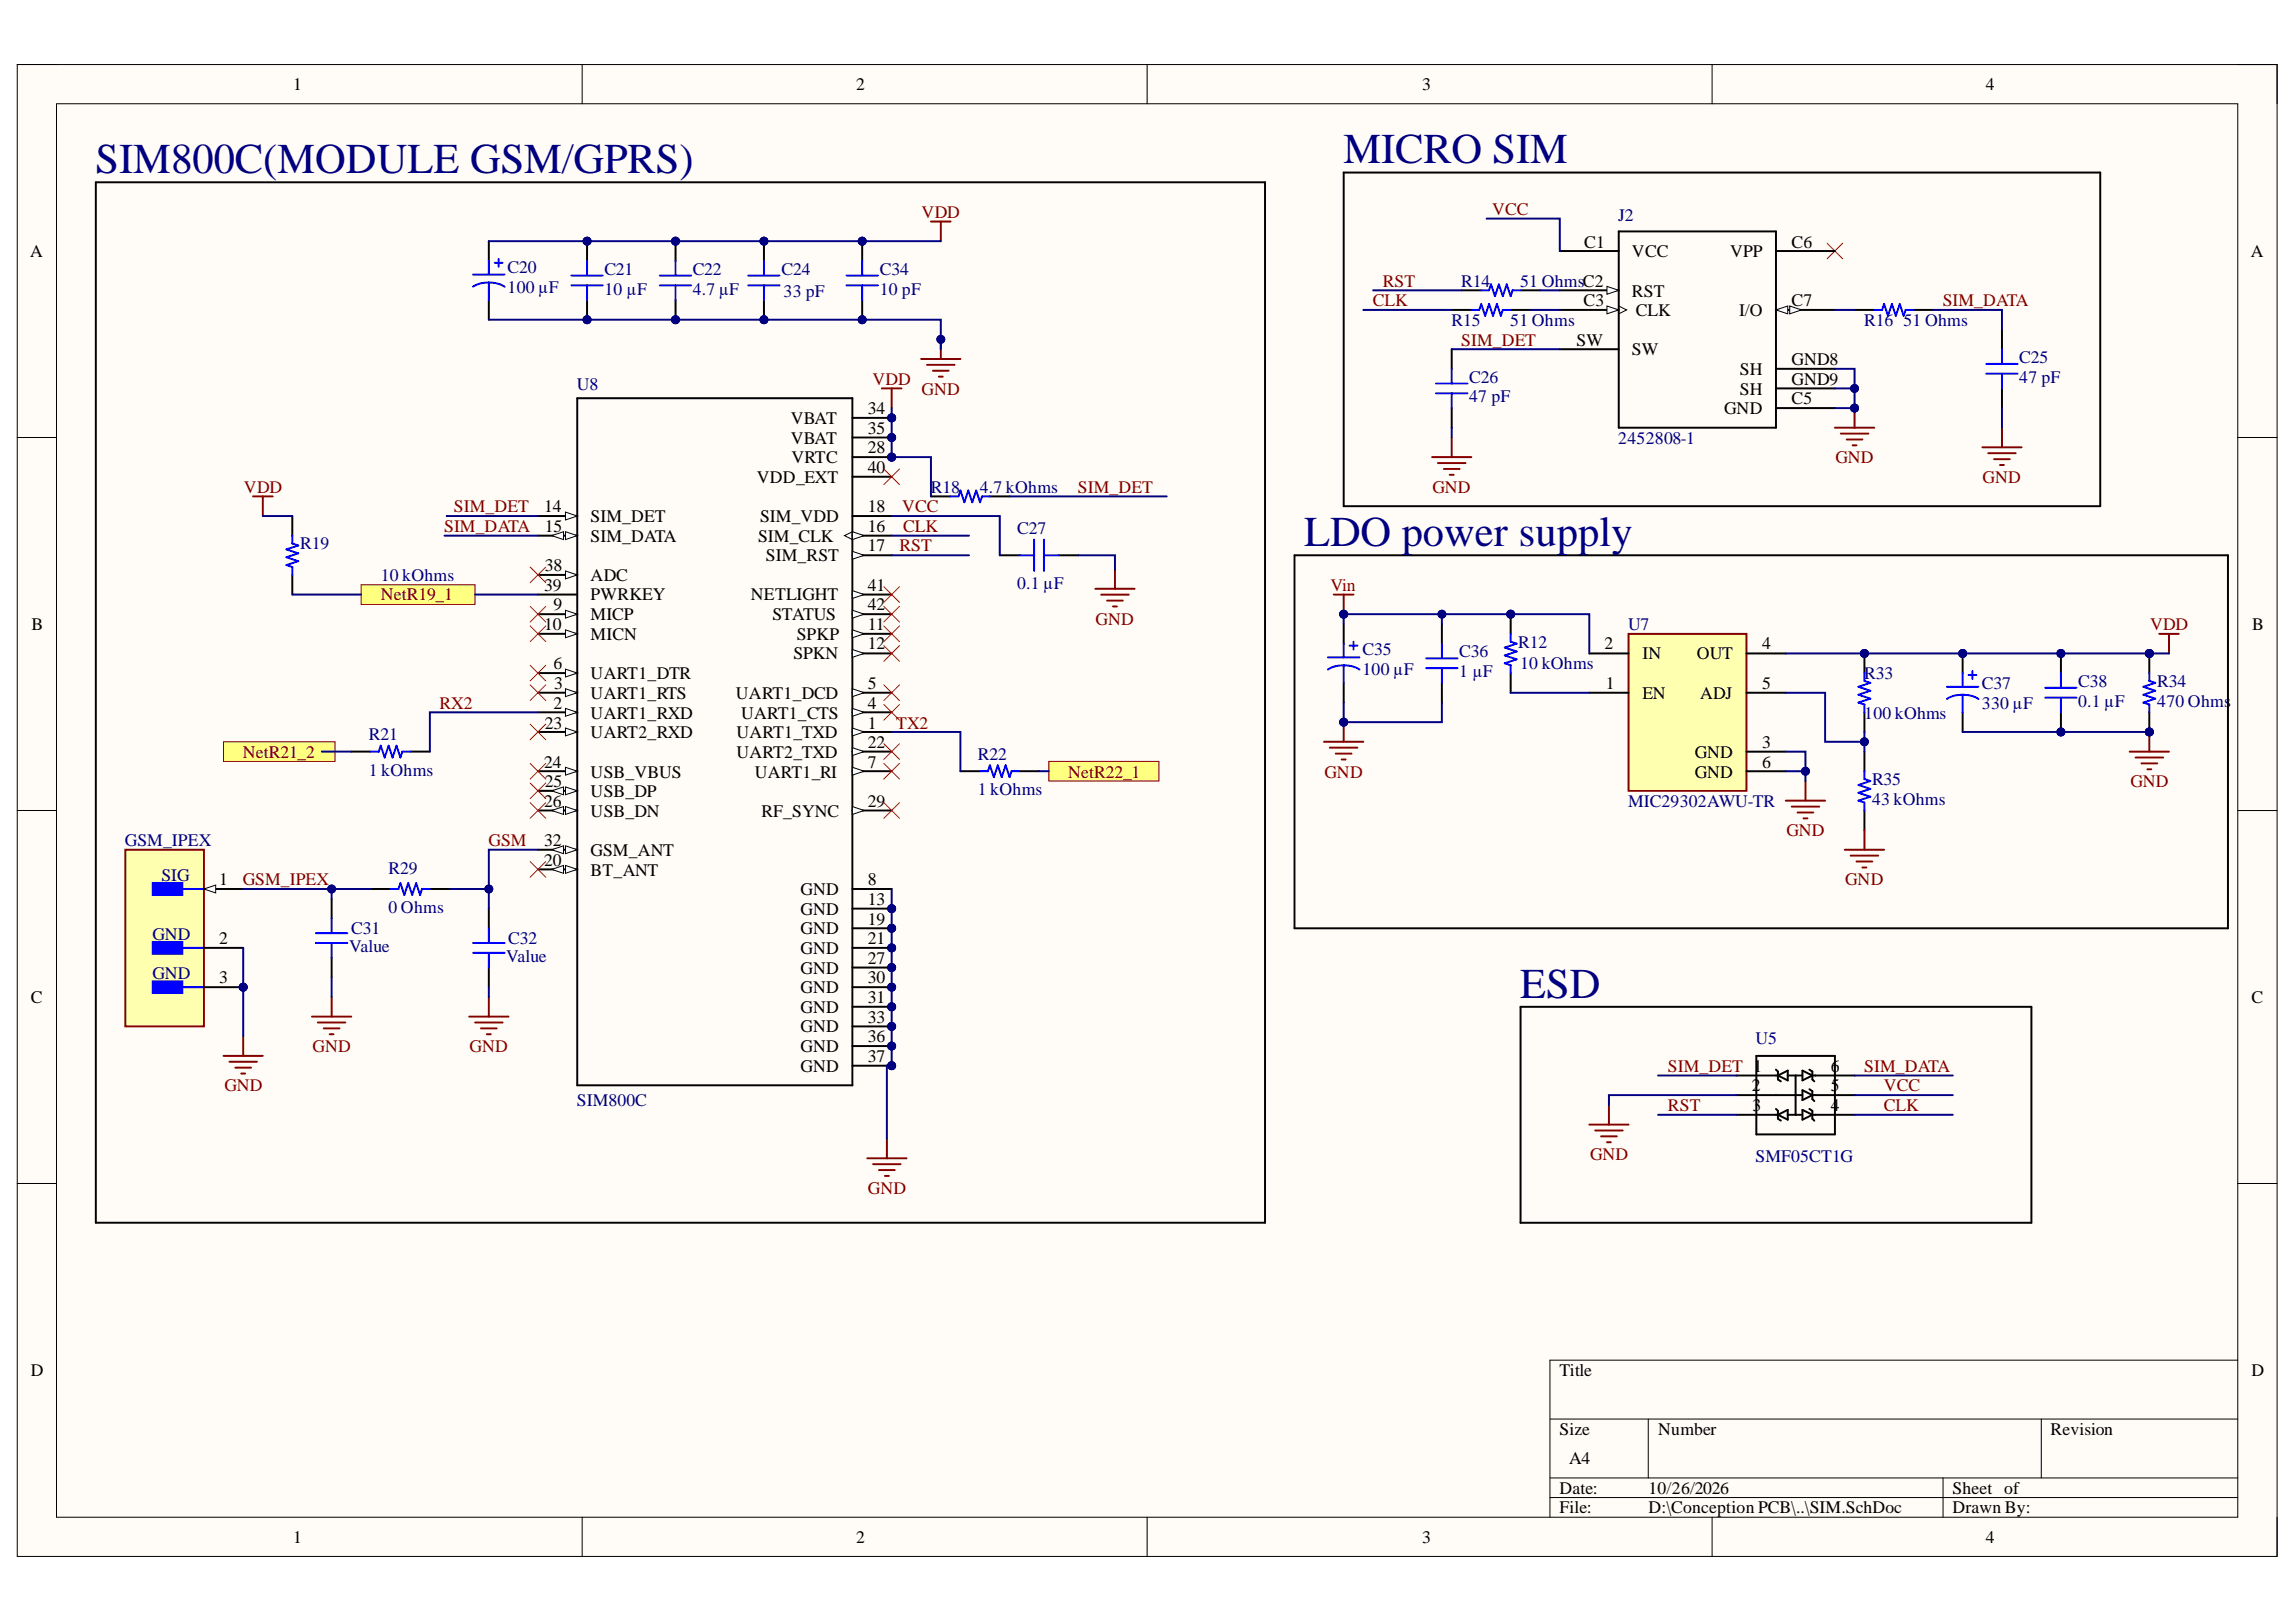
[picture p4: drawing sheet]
<svg xmlns="http://www.w3.org/2000/svg" width="297mm" height="210mm" viewBox="0 0 297 210" stroke-linecap="round" stroke-linejoin="round" font-family="sans-serif">
<defs><g id="words">
<g font-size="5.5" fill="#000080">
<text x="12.4" y="22.4">SIM800C(MODULE GSM/GPRS)</text>
<text x="173.8" y="21.1">MICRO SIM</text>
<text x="168.7" y="70.7">LDO power supply</text>
<text x="196.7" y="129.1">ESD</text>
</g>
<g font-size="2.3">
<text x="37.9" y="11.7">1</text>
<text x="110.8" y="11.7">2</text>
<text x="184" y="11.7">3</text>
<text x="256.9" y="11.7">4</text>
<text x="3.9" y="33.3">A</text>
<text x="205" y="32">C1</text>
<text x="211.1" y="33.3">VCC</text>
<text x="223.8" y="33.3">VPP</text>
<text x="231.8" y="32">C6</text>
<text x="291.2" y="33.3">A</text>
<text x="204.9" y="39.7">C3</text>
<text x="211.1" y="38.4">RST</text>
<text x="211.6" y="40.9">CLK</text>
<text x="225" y="40.9">I/O</text>
<text x="231.8" y="39.7">C7</text>
<text x="203.9" y="44.7">SW</text>
<text x="211.1" y="46">SW</text>
<text x="231.8" y="47.3">GND8</text>
<text x="112.3" y="53.6">34</text>
<text x="223.1" y="53.6">GND</text>
<text x="225.1" y="51.1">SH</text>
<text x="225.1" y="48.5">SH</text>
<text x="231.8" y="52.3">C5</text>
<text x="231.8" y="49.8">GND9</text>
<text x="102.3" y="57.4">VBAT</text>
<text x="102.3" y="54.9">VBAT</text>
<text x="102.4" y="59.9">VRTC</text>
<text x="112.3" y="58.7">28</text>
<text x="112.3" y="56.1">35</text>
<text x="97.9" y="62.5">VDD_EXT</text>
<text x="112.3" y="61.2">40</text>
<text x="70.4" y="66.3">14</text>
<text x="70.5" y="68.8">15</text>
<text x="76.4" y="70.1">SIM_DATA</text>
<text x="76.4" y="67.6">SIM_DET</text>
<text x="98.1" y="70.1">SIM_CLK</text>
<text x="98.3" y="67.6">SIM_VDD</text>
<text x="112.3" y="71.4">17</text>
<text x="112.3" y="68.8">16</text>
<text x="112.3" y="66.3">18</text>
<text x="70.4" y="76.4">39</text>
<text x="70.5" y="73.9">38</text>
<text x="76.4" y="77.7">PWRKEY</text>
<text x="76.4" y="75.2">ADC</text>
<text x="97.1" y="77.7">NETLIGHT</text>
<text x="99.1" y="72.6">SIM_RST</text>
<text x="112.3" y="76.4">41</text>
<text x="4.1" y="81.5">B</text>
<text x="70.4" y="81.5">10</text>
<text x="71.6" y="79">9</text>
<text x="76.4" y="82.8">MICN</text>
<text x="76.4" y="80.2">MICP</text>
<text x="99.9" y="80.2">STATUS</text>
<text x="103.1" y="82.8">SPKP</text>
<text x="112.3" y="81.5">11</text>
<text x="112.3" y="79">42</text>
<text x="291.4" y="81.5">B</text>
<text x="71.6" y="86.6">6</text>
<text x="71.7" y="89.2">3</text>
<text x="76.4" y="87.9">UART1_DTR</text>
<text x="102.6" y="85.3">SPKN</text>
<text x="112.3" y="89.2">5</text>
<text x="112.3" y="84">12</text>
<text x="207.6" y="84">2</text>
<text x="207.7" y="89.2">1</text>
<text x="212.5" y="85.3">IN</text>
<text x="219.5" y="85.3">OUT</text>
<text x="228" y="84">4</text>
<text x="228" y="89.2">5</text>
<text x="70.5" y="94.3">23</text>
<text x="71.6" y="91.7">2</text>
<text x="76.4" y="95.5">UART2_RXD</text>
<text x="76.4" y="93">UART1_RXD</text>
<text x="76.4" y="90.5">UART1_RTS</text>
<text x="95.2" y="90.5">UART1_DCD</text>
<text x="95.3" y="95.5">UART1_TXD</text>
<text x="95.9" y="93">UART1_CTS</text>
<text x="112.3" y="94.3">1</text>
<text x="112.3" y="91.7">4</text>
<text x="212.5" y="90.5">EN</text>
<text x="219.9" y="90.5">ADJ</text>
<text x="70.4" y="99.4">24</text>
<text x="70.5" y="101.9">25</text>
<text x="76.4" y="100.6">USB_VBUS</text>
<text x="95.3" y="98.1">UART2_TXD</text>
<text x="97.7" y="100.6">UART1_RI</text>
<text x="112.3" y="99.4">7</text>
<text x="112.3" y="96.8">22</text>
<text x="219.3" y="98.1">GND</text>
<text x="219.3" y="100.6">GND</text>
<text x="228" y="96.8">3</text>
<text x="228" y="99.4">6</text>
<text x="70.4" y="104.4">26</text>
<text x="76.4" y="105.7">USB_DN</text>
<text x="76.4" y="103.2">USB_DP</text>
<text x="98.5" y="105.7">RF_SYNC</text>
<text x="112.3" y="104.4">29</text>
<text x="70.4" y="112">20</text>
<text x="70.4" y="109.5">32</text>
<text x="76.4" y="113.3">BT_ANT</text>
<text x="76.4" y="110.8">GSM_ANT</text>
<text x="28.3" y="114.6">1</text>
<text x="103.6" y="118.4">GND</text>
<text x="103.6" y="115.8">GND</text>
<text x="112.3" y="119.6">19</text>
<text x="112.3" y="117.1">13</text>
<text x="112.3" y="114.6">8</text>
<text x="28.3" y="122.2">2</text>
<text x="103.6" y="126">GND</text>
<text x="103.6" y="123.5">GND</text>
<text x="103.6" y="120.9">GND</text>
<text x="112.3" y="124.7">27</text>
<text x="112.3" y="122.2">21</text>
<text x="4" y="129.8">C</text>
<text x="28.3" y="127.3">3</text>
<text x="103.6" y="131.1">GND</text>
<text x="103.6" y="128.5">GND</text>
<text x="112.3" y="129.8">31</text>
<text x="112.3" y="127.3">30</text>
<text x="291.3" y="129.8">C</text>
<text x="103.6" y="136.1">GND</text>
<text x="103.6" y="133.6">GND</text>
<text x="112.3" y="137.4">37</text>
<text x="112.3" y="134.9">36</text>
<text x="112.3" y="132.3">33</text>
<text x="103.6" y="138.7">GND</text>
<text x="226.6" y="141.2">2</text>
<text x="226.7" y="143.7">3</text>
<text x="236.9" y="143.7">4</text>
<text x="236.9" y="141.2">5</text>
<text x="236.9" y="138.7">6</text>
<text x="4" y="178.1">D</text>
<text x="201.7" y="178.1">Title</text>
<text x="291.3" y="178.1">D</text>
<text x="201.7" y="185.7">Size</text>
<text x="214.5" y="185.7">Number</text>
<text x="265.3" y="185.7">Revision</text>
<text x="203" y="189.5">A4</text>
<text x="201.7" y="193.3">Date:</text>
<text x="201.7" y="195.8">File:</text>
<text x="213.2" y="193.3">10/26/2026</text>
<text x="213.2" y="195.8">D:\Conception PCB\..\SIM.SchDoc</text>
<text x="252.6" y="193.3">Sheet of</text>
<text x="252.6" y="195.8">Drawn By:</text>
<text x="37.9" y="199.6">1</text>
<text x="110.8" y="199.6">2</text>
<text x="184" y="199.6">3</text>
<text x="256.9" y="199.6">4</text>
</g>
<g font-size="2.3" fill="#800000">
<text x="119.2" y="28.2">VDD</text>
<text x="193" y="27.8">VCC</text>
<text x="177.6" y="39.7">CLK</text>
<text x="178.9" y="37.1">RST</text>
<text x="251.3" y="39.7">SIM_DATA</text>
<text x="189" y="44.7">SIM_DET</text>
<text x="112.9" y="49.8">VDD</text>
<text x="119.2" y="51.1">GND</text>
<text x="237.5" y="59.9">GND</text>
<text x="31.6" y="63.8">VDD</text>
<text x="139.5" y="63.8">SIM_DET</text>
<text x="185.3" y="63.8">GND</text>
<text x="256.5" y="62.5">GND</text>
<text x="57.5" y="68.8">SIM_DATA</text>
<text x="58.7" y="66.3">SIM_DET</text>
<text x="116.4" y="71.4">RST</text>
<text x="116.7" y="66.3">VCC</text>
<text x="116.9" y="68.8">CLK</text>
<text x="49.3" y="77.7">NetR19_1</text>
<text x="172.1" y="76.4">Vin</text>
<text x="141.7" y="80.8">GND</text>
<text x="278.2" y="81.5">VDD</text>
<text x="56.9" y="91.7">RX2</text>
<text x="115.9" y="94.3">TX2</text>
<text x="31.4" y="98.1">NetR21_2</text>
<text x="138.2" y="100.6">NetR22_1</text>
<text x="171.4" y="100.6">GND</text>
<text x="275.6" y="101.9">GND</text>
<text x="63.2" y="109.5">GSM</text>
<text x="231.1" y="108.2">GND</text>
<text x="31.4" y="114.6">GSM_IPEX</text>
<text x="238.7" y="114.6">GND</text>
<text x="40.4" y="136.1">GND</text>
<text x="60.8" y="136.1">GND</text>
<text x="29" y="141.2">GND</text>
<text x="215.8" y="138.7">SIM_DET 1</text>
<text x="215.8" y="143.7">RST</text>
<text x="241.2" y="138.7">SIM_DATA</text>
<text x="243.7" y="143.7">CLK</text>
<text x="243.7" y="141.2">VCC</text>
<text x="112.3" y="154.5">GND</text>
<text x="205.7" y="150.2">GND</text>
</g>
<g font-size="2.3" fill="#000080">
<text x="209.4" y="28.7">J2</text>
<text x="65.7" y="35.3">C20</text>
<text x="78.2" y="35.6">C21</text>
<text x="89.6" y="35.6">C22</text>
<text x="101.1" y="35.6">C24</text>
<text x="113.8" y="35.6">C34</text>
<text x="65.7" y="37.9">100 µF</text>
<text x="78.2" y="38.1">10 µF</text>
<text x="89.6" y="38.1">4.7 µF</text>
<text x="101.4" y="38.4">33 pF</text>
<text x="113.8" y="38.1">10 pF</text>
<text x="189" y="37.1">R14</text>
<text x="196.7" y="37.1">51 OhmsC2</text>
<text x="187.8" y="42.2">R15</text>
<text x="195.4" y="42.2">51 Ohms</text>
<text x="241.2" y="42.2">R16</text>
<text x="246.3" y="42.2">51 Ohms</text>
<text x="261.2" y="47">C25</text>
<text x="74.6" y="50.5">U8</text>
<text x="190.1" y="52.1">47 pF</text>
<text x="190.1" y="49.5">C26</text>
<text x="261.2" y="49.5">47 pF</text>
<text x="209.4" y="57.4">2452808-1</text>
<text x="120.4" y="63.8">R18</text>
<text x="126.8" y="63.8">4.7 kOhms</text>
<text x="38.8" y="71.1">R19</text>
<text x="131.6" y="69.1">C27</text>
<text x="49.3" y="75.2">10 kOhms</text>
<text x="131.6" y="76.2">0.1 µF</text>
<text x="196.4" y="83.8">R12</text>
<text x="210.6" y="81.5">U7</text>
<text x="176.3" y="87.3">100 µF</text>
<text x="176.3" y="84.8">C35</text>
<text x="188.8" y="87.6">1 µF</text>
<text x="188.8" y="85.1">C36</text>
<text x="196.7" y="86.6">10 kOhms</text>
<text x="241.2" y="87.9">R33</text>
<text x="256.4" y="89.2">C37</text>
<text x="268.8" y="89">C38</text>
<text x="279.1" y="89">R34</text>
<text x="47.7" y="95.8">R21</text>
<text x="241.2" y="93">100 kOhms</text>
<text x="256.4" y="91.7">330 µF</text>
<text x="268.8" y="91.5">0.1 µF</text>
<text x="279.1" y="91.5">470 Ohms</text>
<text x="47.7" y="100.4">1 kOhms</text>
<text x="126.5" y="98.3">R22</text>
<text x="242.2" y="101.6">R35</text>
<text x="126.5" y="102.9">1 kOhms</text>
<text x="210.6" y="104.4">MIC29302AWU-TR</text>
<text x="242.2" y="104.2">43 kOhms</text>
<text x="16.2" y="109.5">GSM_IPEX</text>
<text x="50.3" y="113.1">R29</text>
<text x="20.9" y="114.1">SIG</text>
<text x="50.3" y="118.1">0 Ohms</text>
<text x="19.7" y="121.7">GND</text>
<text x="45.2" y="123.2">Value</text>
<text x="45.4" y="120.9">C31</text>
<text x="65.5" y="124.5">Value</text>
<text x="65.8" y="122.2">C32</text>
<text x="19.7" y="126.8">GND</text>
<text x="227.1" y="135.1">U5</text>
<text x="74.6" y="143.1">SIM800C</text>
<text x="227.1" y="150.3">SMF05CT1G</text>
</g>
</g></defs>
<path d="M2.2 8.4h292.4v193h-292.4z" fill-rule="evenodd" fill="#fffcf8"/>
<path d="M2.2 8.4h292.4v193h-292.4z" fill="none" stroke="#000" stroke-width=".13"/>
<path d="M7.3 13.4h282.2v182.9h-282.2z" fill-rule="evenodd" fill="#fffcf8"/>
<g fill="none" stroke="#000" stroke-width=".13">
<path d="M2.2 8.3h5.1M7.3 13.4h282.2v182.9h-282.2zM75.3 8.3v5.1M148.4 8.3v5.1M221.5 8.4v5M289.5 8.4h5.1v5M2.2 56.6h5.1M289.5 56.6h5.1M2.2 104.9h5.1M289.5 104.9h5.1M2.2 153.2h5.1M289.5 153.2h5.1"/>
<path d="M289.5 176h-89v20.3M75.3 196.3v5.1M148.4 196.3v5.1M200.5 183.6h89M200.5 191.3h89M200.5 193.8h89M213.2 183.6v7.7M221.5 196.3v5.1M251.4 191.3v5M264.1 183.6v7.7M294.6 196.3v5.1"/>
</g>
<circle cx="115.4" cy="137.9" r=".51" fill="#000080"/>
<circle cx="115.4" cy="137.9" r=".51" fill="none" stroke="#000080" stroke-width=".13"/>
<circle cx="115.4" cy="135.4" r=".51" fill="#000080"/>
<circle cx="115.4" cy="135.4" r=".51" fill="none" stroke="#000080" stroke-width=".13"/>
<circle cx="115.4" cy="132.8" r=".51" fill="#000080"/>
<circle cx="115.4" cy="132.8" r=".51" fill="none" stroke="#000080" stroke-width=".13"/>
<circle cx="115.4" cy="130.3" r=".51" fill="#000080"/>
<circle cx="115.4" cy="130.3" r=".51" fill="none" stroke="#000080" stroke-width=".13"/>
<circle cx="115.4" cy="127.7" r=".51" fill="#000080"/>
<circle cx="115.4" cy="127.7" r=".51" fill="none" stroke="#000080" stroke-width=".13"/>
<circle cx="115.4" cy="125.2" r=".51" fill="#000080"/>
<circle cx="115.4" cy="125.2" r=".51" fill="none" stroke="#000080" stroke-width=".13"/>
<circle cx="115.4" cy="122.7" r=".51" fill="#000080"/>
<circle cx="115.4" cy="122.7" r=".51" fill="none" stroke="#000080" stroke-width=".13"/>
<circle cx="115.4" cy="120.1" r=".51" fill="#000080"/>
<circle cx="115.4" cy="120.1" r=".51" fill="none" stroke="#000080" stroke-width=".13"/>
<circle cx="115.4" cy="117.6" r=".51" fill="#000080"/>
<circle cx="115.4" cy="117.6" r=".51" fill="none" stroke="#000080" stroke-width=".13"/>
<circle cx="115.4" cy="59.2" r=".51" fill="#000080"/>
<circle cx="115.4" cy="59.2" r=".51" fill="none" stroke="#000080" stroke-width=".13"/>
<circle cx="115.4" cy="56.6" r=".51" fill="#000080"/>
<circle cx="115.4" cy="56.6" r=".51" fill="none" stroke="#000080" stroke-width=".13"/>
<circle cx="115.4" cy="54.1" r=".51" fill="#000080"/>
<circle cx="115.4" cy="54.1" r=".51" fill="none" stroke="#000080" stroke-width=".13"/>
<path d="M74.7 51.5h35.6v88.9h-35.6zM110.3 137.9h5.1" fill="none" stroke="#000" stroke-width=".25"/>
<circle cx="115.4" cy="137.9" r=".51" fill="#000080"/>
<circle cx="115.4" cy="137.9" r=".51" fill="none" stroke="#000080" stroke-width=".13"/>
<path d="M110.3 135.4h5.1" fill="none" stroke="#000" stroke-width=".25"/>
<circle cx="115.4" cy="135.4" r=".51" fill="#000080"/>
<circle cx="115.4" cy="135.4" r=".51" fill="none" stroke="#000080" stroke-width=".13"/>
<path d="M110.3 132.8h5.1" fill="none" stroke="#000" stroke-width=".25"/>
<circle cx="115.4" cy="132.8" r=".51" fill="#000080"/>
<circle cx="115.4" cy="132.8" r=".51" fill="none" stroke="#000080" stroke-width=".13"/>
<path d="M110.3 130.3h5.1" fill="none" stroke="#000" stroke-width=".25"/>
<circle cx="115.4" cy="130.3" r=".51" fill="#000080"/>
<circle cx="115.4" cy="130.3" r=".51" fill="none" stroke="#000080" stroke-width=".13"/>
<path d="M110.3 127.7h5.1" fill="none" stroke="#000" stroke-width=".25"/>
<circle cx="115.4" cy="127.7" r=".51" fill="#000080"/>
<circle cx="115.4" cy="127.7" r=".51" fill="none" stroke="#000080" stroke-width=".13"/>
<path d="M110.3 125.2h5.1" fill="none" stroke="#000" stroke-width=".25"/>
<circle cx="115.4" cy="125.2" r=".51" fill="#000080"/>
<circle cx="115.4" cy="125.2" r=".51" fill="none" stroke="#000080" stroke-width=".13"/>
<path d="M110.3 122.7h5.1" fill="none" stroke="#000" stroke-width=".25"/>
<circle cx="115.4" cy="122.7" r=".51" fill="#000080"/>
<circle cx="115.4" cy="122.7" r=".51" fill="none" stroke="#000080" stroke-width=".13"/>
<path d="M110.3 120.1h5.1" fill="none" stroke="#000" stroke-width=".25"/>
<circle cx="115.4" cy="120.1" r=".51" fill="#000080"/>
<circle cx="115.4" cy="120.1" r=".51" fill="none" stroke="#000080" stroke-width=".13"/>
<path d="M110.3 117.6h5.1" fill="none" stroke="#000" stroke-width=".25"/>
<circle cx="115.4" cy="117.6" r=".51" fill="#000080"/>
<circle cx="115.4" cy="117.6" r=".51" fill="none" stroke="#000080" stroke-width=".13"/>
<path d="M110.3 115h5.1M110.3 104.9h5.1" fill="none" stroke="#000" stroke-width=".25"/>
<path d="M110.3 104.4l1.5 .5-1.5 .5z" fill="#f8fcff"/>
<path d="M110.3 104.4l1.5 .5-1.5 .5z" fill="none" stroke="#000" stroke-width=".13"/>
<path d="M110.3 99.8h5.1" fill="none" stroke="#000" stroke-width=".25"/>
<path d="M110.3 99.3l1.5 .5-1.5 .5z" fill="#f8fcff"/>
<path d="M110.3 99.3l1.5 .5-1.5 .5z" fill="none" stroke="#000" stroke-width=".13"/>
<path d="M110.3 97.3h5.1" fill="none" stroke="#000" stroke-width=".25"/>
<path d="M110.3 96.8l1.5 .5-1.5 .5z" fill="#f8fcff"/>
<path d="M110.3 96.8l1.5 .5-1.5 .5z" fill="none" stroke="#000" stroke-width=".13"/>
<path d="M110.3 94.7h5.1" fill="none" stroke="#000" stroke-width=".25"/>
<path d="M110.3 94.2l1.5 .5-1.5 .5z" fill="#f8fcff"/>
<path d="M110.3 94.2l1.5 .5-1.5 .5z" fill="none" stroke="#000" stroke-width=".13"/>
<path d="M110.3 92.2h5.1" fill="none" stroke="#000" stroke-width=".25"/>
<path d="M110.3 91.7l1.5 .5-1.5 .5z" fill="#f8fcff"/>
<path d="M110.3 91.7l1.5 .5-1.5 .5z" fill="none" stroke="#000" stroke-width=".13"/>
<path d="M110.3 89.6h5.1" fill="none" stroke="#000" stroke-width=".25"/>
<path d="M110.3 89.1l1.5 .5-1.5 .6z" fill="#f8fcff"/>
<path d="M110.3 89.1l1.5 .5-1.5 .6z" fill="none" stroke="#000" stroke-width=".13"/>
<path d="M110.3 84.6h5.1" fill="none" stroke="#000" stroke-width=".25"/>
<path d="M110.3 84.1l1.5 .5-1.5 .5z" fill="#f8fcff"/>
<path d="M110.3 84.1l1.5 .5-1.5 .5z" fill="none" stroke="#000" stroke-width=".13"/>
<path d="M110.3 82h5.1" fill="none" stroke="#000" stroke-width=".25"/>
<path d="M110.3 81.5l1.5 .5-1.5 .5z" fill="#f8fcff"/>
<path d="M110.3 81.5l1.5 .5-1.5 .5z" fill="none" stroke="#000" stroke-width=".13"/>
<path d="M110.3 79.5h5.1" fill="none" stroke="#000" stroke-width=".25"/>
<path d="M110.3 79l1.5 .5-1.5 .5z" fill="#f8fcff"/>
<path d="M110.3 79l1.5 .5-1.5 .5z" fill="none" stroke="#000" stroke-width=".13"/>
<path d="M110.3 76.9h5.1" fill="none" stroke="#000" stroke-width=".25"/>
<path d="M110.3 76.4l1.5 .5-1.5 .5z" fill="#f8fcff"/>
<path d="M110.3 76.4l1.5 .5-1.5 .5z" fill="none" stroke="#000" stroke-width=".13"/>
<path d="M110.3 71.9h5.1" fill="none" stroke="#000" stroke-width=".25"/>
<path d="M110.3 71.4l1.5 .5-1.5 .5z" fill="#f8fcff"/>
<path d="M110.3 71.4l1.5 .5-1.5 .5z" fill="none" stroke="#000" stroke-width=".13"/>
<path d="M110.3 69.3h5.1" fill="none" stroke="#000" stroke-width=".25"/>
<path d="M110.3 68.8l1.5 .5-1.5 .5z" fill="#f8fcff"/>
<path d="M110.3 68.8l1.5 .5-1.5 .5zM110.3 68.8l-1 .5 1 .5" fill="none" stroke="#000" stroke-width=".13"/>
<path d="M110.3 59.2h5.1M110.3 66.8h5.1M110.3 61.7h5.1" fill="none" stroke="#000" stroke-width=".25"/>
<circle cx="115.4" cy="59.2" r=".51" fill="#000080"/>
<circle cx="115.4" cy="59.2" r=".51" fill="none" stroke="#000080" stroke-width=".13"/>
<path d="M110.3 56.6h5.1" fill="none" stroke="#000" stroke-width=".25"/>
<circle cx="115.4" cy="56.6" r=".51" fill="#000080"/>
<circle cx="115.4" cy="56.6" r=".51" fill="none" stroke="#000080" stroke-width=".13"/>
<path d="M110.3 54.1h5.1" fill="none" stroke="#000" stroke-width=".25"/>
<circle cx="115.4" cy="54.1" r=".51" fill="#000080"/>
<circle cx="115.4" cy="54.1" r=".51" fill="none" stroke="#000080" stroke-width=".13"/>
<path d="M69.6 112.5h5.1" fill="none" stroke="#000" stroke-width=".25"/>
<path d="M73.2 112l1.5 .5-1.5 .5z" fill="#f8fcff"/>
<path d="M73.2 112l1.5 .5-1.5 .5z" fill="none" stroke="#000" stroke-width=".13"/>
<path d="M71.4 112.5l1.5-.5v1z" fill="#f8fcff"/>
<path d="M71.4 112.5l1.5-.5v1z" fill="none" stroke="#000" stroke-width=".13"/>
<path d="M69.6 110h5.1" fill="none" stroke="#000" stroke-width=".25"/>
<path d="M73.2 109.5l1.5 .5-1.5 .5z" fill="#f8fcff"/>
<path d="M73.2 109.5l1.5 .5-1.5 .5z" fill="none" stroke="#000" stroke-width=".13"/>
<path d="M71.4 110l1.5-.5v1z" fill="#f8fcff"/>
<path d="M71.4 110l1.5-.5v1z" fill="none" stroke="#000" stroke-width=".13"/>
<path d="M69.6 104.9h5.1" fill="none" stroke="#000" stroke-width=".25"/>
<path d="M73.2 104.4l1.5 .5-1.5 .5z" fill="#f8fcff"/>
<path d="M73.2 104.4l1.5 .5-1.5 .5z" fill="none" stroke="#000" stroke-width=".13"/>
<path d="M71.4 104.9l1.5-.5v1z" fill="#f8fcff"/>
<path d="M71.4 104.9l1.5-.5v1z" fill="none" stroke="#000" stroke-width=".13"/>
<path d="M69.6 102.3h5.1" fill="none" stroke="#000" stroke-width=".25"/>
<path d="M73.2 101.8l1.5 .5-1.5 .6z" fill="#f8fcff"/>
<path d="M73.2 101.8l1.5 .5-1.5 .6z" fill="none" stroke="#000" stroke-width=".13"/>
<path d="M71.4 102.3l1.5-.5v1.1z" fill="#f8fcff"/>
<path d="M71.4 102.3l1.5-.5v1.1z" fill="none" stroke="#000" stroke-width=".13"/>
<path d="M69.6 99.8h5.1" fill="none" stroke="#000" stroke-width=".25"/>
<path d="M73.2 99.3l1.5 .5-1.5 .5z" fill="#f8fcff"/>
<path d="M73.2 99.3l1.5 .5-1.5 .5z" fill="none" stroke="#000" stroke-width=".13"/>
<path d="M69.6 94.7h5.1" fill="none" stroke="#000" stroke-width=".25"/>
<path d="M73.2 94.2l1.5 .5-1.5 .5z" fill="#f8fcff"/>
<path d="M73.2 94.2l1.5 .5-1.5 .5z" fill="none" stroke="#000" stroke-width=".13"/>
<path d="M69.6 92.2h5.1" fill="none" stroke="#000" stroke-width=".25"/>
<path d="M73.2 91.7l1.5 .5-1.5 .5z" fill="#f8fcff"/>
<path d="M73.2 91.7l1.5 .5-1.5 .5z" fill="none" stroke="#000" stroke-width=".13"/>
<path d="M69.6 89.6h5.1" fill="none" stroke="#000" stroke-width=".25"/>
<path d="M73.2 89.1l1.5 .5-1.5 .6z" fill="#f8fcff"/>
<path d="M73.2 89.1l1.5 .5-1.5 .6z" fill="none" stroke="#000" stroke-width=".13"/>
<path d="M69.6 87.1h5.1" fill="none" stroke="#000" stroke-width=".25"/>
<path d="M73.2 86.6l1.5 .5-1.5 .5z" fill="#f8fcff"/>
<path d="M73.2 86.6l1.5 .5-1.5 .5z" fill="none" stroke="#000" stroke-width=".13"/>
<path d="M69.6 82h5.1" fill="none" stroke="#000" stroke-width=".25"/>
<path d="M73.2 81.5l1.5 .5-1.5 .5z" fill="#f8fcff"/>
<path d="M73.2 81.5l1.5 .5-1.5 .5z" fill="none" stroke="#000" stroke-width=".13"/>
<path d="M69.6 79.5h5.1" fill="none" stroke="#000" stroke-width=".25"/>
<path d="M73.2 79l1.5 .5-1.5 .5z" fill="#f8fcff"/>
<path d="M73.2 79l1.5 .5-1.5 .5z" fill="none" stroke="#000" stroke-width=".13"/>
<path d="M69.6 76.9h5.1M69.6 74.4h5.1" fill="none" stroke="#000" stroke-width=".25"/>
<path d="M73.2 73.9l1.5 .5-1.5 .5z" fill="#f8fcff"/>
<path d="M73.2 73.9l1.5 .5-1.5 .5z" fill="none" stroke="#000" stroke-width=".13"/>
<path d="M69.6 69.3h5.1" fill="none" stroke="#000" stroke-width=".25"/>
<path d="M73.2 68.8l1.5 .5-1.5 .5z" fill="#f8fcff"/>
<path d="M73.2 68.8l1.5 .5-1.5 .5z" fill="none" stroke="#000" stroke-width=".13"/>
<path d="M71.4 69.3l1.5-.5v1z" fill="#f8fcff"/>
<path d="M71.4 69.3l1.5-.5v1z" fill="none" stroke="#000" stroke-width=".13"/>
<path d="M69.6 66.8h5.1" fill="none" stroke="#000" stroke-width=".25"/>
<path d="M73.2 66.3l1.5 .5-1.5 .5z" fill="#f8fcff"/>
<path d="M73.2 66.3l1.5 .5-1.5 .5z" fill="none" stroke="#000" stroke-width=".13"/>
<path d="M119.2 46.5h5.1M119.9 47.2h3.6M120.7 48h2M121.5 48.7h.5M121.7 43.9v2.6M112.2 149.9h5.1M113 150.7h3.5M113.7 151.4h2.1M114.5 152.2h.5M114.7 147.4v2.5" fill="none" stroke="#800000" stroke-width=".25"/>
<path d="M68.6 73.4l2 2M70.6 73.4l-2 2M68.6 98.8l2 2M68.6 86.1l2 2M68.6 88.6l2 2.1M70.6 98.8l-2 2M70.6 86.1l-2 2M70.6 88.6l-2 2.1M68.6 101.3l2 2.1M68.6 103.9l2 2M70.6 101.3l-2 2.1M70.6 103.9l-2 2" fill="none" stroke="#f00" stroke-width=".13"/>
<circle cx="121.7" cy="43.9" r=".51" fill="#000080"/>
<circle cx="121.7" cy="43.9" r=".51" fill="none" stroke="#000080" stroke-width=".13"/>
<g fill="none" stroke="#f00" stroke-width=".13">
<path d="M68.6 93.7l2 2M70.6 93.7l-2 2M114.3 81l2.1 2M114.3 83.5l2.1 2.1M114.3 98.8l2.1 2M114.3 88.6l2.1 2.1M114.3 91.2l2.1 2M114.3 96.2l2.1 2.1M116.4 81l-2.1 2M116.4 83.5l-2.1 2.1M116.4 98.8l-2.1 2M116.4 88.6l-2.1 2.1"/>
<path d="M116.4 91.2l-2.1 2M116.4 96.2l-2.1 2.1M68.6 111.5l2 2M70.6 111.5l-2 2"/>
</g>
<path d="M237.4 55.3h5.1M238.1 56.1h3.6M238.9 56.9h2M239.7 57.6h.5M239.9 52.8v2.5" fill="none" stroke="#800000" stroke-width=".25"/>
<circle cx="239.9" cy="52.8" r=".51" fill="#000080"/>
<circle cx="239.9" cy="52.8" r=".51" fill="none" stroke="#000080" stroke-width=".13"/>
<path d="M185.3 59.2h5.1M186 59.9h3.6M187.8 56.6v2.6M141.7 76.2h5.1M142.5 77h3.5M143.2 77.7h2.1M144 78.5h.5M144.2 73.7v2.5M186.8 60.7h2M187.6 61.4h.5" fill="none" stroke="#800000" stroke-width=".25"/>
<path d="M114.3 103.9l2.1 2M116.4 103.9l-2.1 2" fill="none" stroke="#f00" stroke-width=".13"/>
<path d="M12.4 23.6h151.3v134.6h-151.3z" fill="none" stroke="#000" stroke-width=".25"/>
<circle cx="31.5" cy="127.7" r=".51" fill="#000080"/>
<circle cx="31.5" cy="127.7" r=".51" fill="none" stroke="#000080" stroke-width=".13"/>
<path d="M16.2 110h10.2v22.8h-10.2z" fill-rule="evenodd" fill="#ffffb0"/>
<path d="M16.2 110h10.2v22.8h-10.2z" fill="none" stroke="#800000" stroke-width=".25"/>
<path d="M19.8 114.3h3.8v1.5h-3.8z" fill-rule="evenodd" fill="#00f"/>
<path d="M19.8 114.3h3.8v1.5h-3.8zM22.1 115h4.3" fill="none" stroke="#00f" stroke-width=".25"/>
<path d="M19.8 121.9h3.8v1.5h-3.8z" fill-rule="evenodd" fill="#00f"/>
<path d="M19.8 121.9h3.8v1.5h-3.8zM22.1 122.7h4.3" fill="none" stroke="#00f" stroke-width=".25"/>
<path d="M19.8 127h3.8v1.5h-3.8z" fill-rule="evenodd" fill="#00f"/>
<path d="M19.8 127h3.8v1.5h-3.8zM22.1 127.7h4.3" fill="none" stroke="#00f" stroke-width=".25"/>
<path d="M26.4 115h5.1" fill="none" stroke="#000" stroke-width=".25"/>
<path d="M26.4 115l1.5-.5v1.1z" fill="#f8fcff"/>
<path d="M26.4 115l1.5-.5v1.1z" fill="none" stroke="#000" stroke-width=".13"/>
<path d="M26.4 122.7h5.1M26.4 127.7h5.1" fill="none" stroke="#000" stroke-width=".25"/>
<circle cx="31.5" cy="127.7" r=".51" fill="#000080"/>
<circle cx="31.5" cy="127.7" r=".51" fill="none" stroke="#000080" stroke-width=".13"/>
<g fill="none" stroke="#800000" stroke-width=".25">
<path d="M28.9 136.6h5.1M29.7 137.4h3.5M30.4 138.2h2.1M31.2 138.9h.5M31.5 134.1v2.5M40.4 131.6h5M41.1 132.3h3.6M41.9 133.1h2M42.6 133.8h.6M42.9 129v2.6M60.7 131.6h5.1M61.5 132.3h3.5"/>
<path d="M62.2 133.1h2.1M63 133.8h.5M63.2 129v2.6M205.6 145.5h5.1M206.4 146.3h3.5M207.1 147.1h2.1M207.9 147.8h.5M208.2 143v2.5"/>
</g>
<g fill="none" stroke="#000" stroke-width=".25">
<path d="M189.1 37.6h2.5M196.7 37.6h2.6M187.8 40.1h2.6M187.8 45.2v2.5M187.8 52.8v2.5M195.4 40.1h2.6M239.9 40.1h2.6M247.6 40.1h2.5M259 42.6v2.6M259 50.3v2.5M37.8 66.8v2.5M37.8 74.4v2.5"/>
<path d="M120.4 64.2h2.6M128.1 64.2h2.5M129.3 71.9h2.6M137 71.9h2.5M45.4 97.3h2.6M53.1 97.3h2.5M124.3 99.8h2.5M131.9 99.8h2.5M42.9 116.3v2.6M48 115h2.5M55.6 115h2.6M63.2 117.6v2.5"/>
<path d="M42.9 123.9v2.6M63.2 125.2v2.5M196.7 130.3h66.1v27.9h-66.1zM224.7 139.2h5.3M227.2 136.6h10.2v10.2h-10.2zM229.8 138.4l.2 .3v1l.4 .2M230 139.2l1.3-.7v1.3zM231.3 139.2h1.8M232.3 139.2v5.1M233.2 138.5l1.3 .7-1.3 .6zM234.1 138.4l.4 .3v1l.2 .2M234.3 139.2h5.6"/>
<path d="M224.7 141.7h8.4M224.7 144.3h5.3M229.8 143.5l.2 .3v1l.4 .2M230 144.3l1.3-.7v1.3zM231.3 144.3h1.8M233.2 143.6l1.3 .7-1.3 .6zM233.2 141.1l1.3 .6-1.3 .7zM234.1 143.5l.4 .3v1l.2 .2M234.1 141l.4 .2v1l.2 .3M234.3 144.3h5.6M234.6 141.7h5.3"/>
</g>
<g fill="none" stroke="#00f" stroke-width=".25">
<path d="M191.6 37.6h1l.3-.8 .5 1.5 .5-1.5 .5 1.5 .5-1.5 .5 1.5 .3-.7h1M185.8 49.6h4.1M185.8 50.9h4.1M187.8 47.7v1.9M187.8 50.9v1.9M190.4 40.1h1l.2-.8 .5 1.6 .5-1.6 .6 1.6 .5-1.6 .5 1.6 .2-.8h1M242.5 40.1h1l.2-.8 .6 1.6 .5-1.6 .5 1.6 .5-1.6 .5 1.6 .2-.8h1.1M257 47.1h4M257 48.4h4M259 45.2v1.9M259 48.4v1.9M37.8 69.3v1l.8 .3-1.5 .5 1.5 .5-1.5 .5 1.5 .5-1.5 .5 .7 .3v1"/>
<path d="M123 64.2h1l.3-.7 .5 1.5 .5-1.5 .5 1.5 .5-1.5 .5 1.5 .3-.8h1M131.9 71.9h1.9M133.8 69.8v4.1M135.1 71.9h1.9M135.1 69.8v4.1M48 97.3h1l.3-.8 .5 1.5 .5-1.5 .5 1.5 .5-1.5 .5 1.5 .3-.7h1M126.8 99.8h1l.3-.8 .5 1.6 .5-1.6 .5 1.6 .5-1.6 .5 1.6 .3-.8h1M42.9 118.9v1.9M50.5 115h1l.3-.7 .5 1.5 .5-1.5 .5 1.5 .5-1.5 .5 1.5 .3-.8h1M40.9 120.8h4M40.9 122h4M42.9 122v1.9"/>
<path d="M61.2 122h4.1M61.2 123.3h4.1M63.2 120.1v1.9M63.2 123.3v1.9"/>
</g>
<path d="M236.4 31.5l2 2M238.4 31.5l-2 2M114.3 78.5l2.1 2M114.3 75.9l2.1 2.1M116.4 78.5l-2.1 2M116.4 75.9l-2.1 2.1" fill="none" stroke="#f00" stroke-width=".13"/>
<path d="M46.7 75.7h14.8v2.5h-14.8z" fill-rule="evenodd" fill="#ffff80"/>
<path d="M46.7 75.7h14.8v2.5h-14.8z" fill="none" stroke="#800000" stroke-width=".13"/>
<circle cx="98.8" cy="41.4" r=".51" fill="#000080"/>
<circle cx="98.8" cy="41.4" r=".51" fill="none" stroke="#000080" stroke-width=".13"/>
<circle cx="98.8" cy="31.2" r=".51" fill="#000080"/>
<circle cx="98.8" cy="31.2" r=".51" fill="none" stroke="#000080" stroke-width=".13"/>
<path d="M98.8 38.8v2.6" fill="none" stroke="#000" stroke-width=".25"/>
<circle cx="98.8" cy="41.4" r=".51" fill="#000080"/>
<circle cx="98.8" cy="41.4" r=".51" fill="none" stroke="#000080" stroke-width=".13"/>
<path d="M98.8 31.2v2.6" fill="none" stroke="#000" stroke-width=".25"/>
<circle cx="98.8" cy="31.2" r=".51" fill="#000080"/>
<circle cx="98.8" cy="31.2" r=".51" fill="none" stroke="#000080" stroke-width=".13"/>
<path d="M96.8 35.7h4.1M96.8 36.9h4.1M98.8 33.8v1.9M98.8 36.9v1.9" fill="none" stroke="#00f" stroke-width=".25"/>
<circle cx="111.5" cy="41.4" r=".51" fill="#000080"/>
<circle cx="111.5" cy="41.4" r=".51" fill="none" stroke="#000080" stroke-width=".13"/>
<circle cx="111.5" cy="31.2" r=".51" fill="#000080"/>
<circle cx="111.5" cy="31.2" r=".51" fill="none" stroke="#000080" stroke-width=".13"/>
<path d="M111.5 38.8v2.6" fill="none" stroke="#000" stroke-width=".25"/>
<circle cx="111.5" cy="41.4" r=".51" fill="#000080"/>
<circle cx="111.5" cy="41.4" r=".51" fill="none" stroke="#000080" stroke-width=".13"/>
<path d="M111.5 31.2v2.6" fill="none" stroke="#000" stroke-width=".25"/>
<circle cx="111.5" cy="31.2" r=".51" fill="#000080"/>
<circle cx="111.5" cy="31.2" r=".51" fill="none" stroke="#000080" stroke-width=".13"/>
<path d="M109.5 35.7h4.1M109.5 36.9h4.1M111.5 33.8v1.9M111.5 36.9v1.9" fill="none" stroke="#00f" stroke-width=".25"/>
<circle cx="87.4" cy="41.4" r=".51" fill="#000080"/>
<circle cx="87.4" cy="41.4" r=".51" fill="none" stroke="#000080" stroke-width=".13"/>
<circle cx="87.4" cy="31.2" r=".51" fill="#000080"/>
<circle cx="87.4" cy="31.2" r=".51" fill="none" stroke="#000080" stroke-width=".13"/>
<path d="M87.4 38.8v2.6" fill="none" stroke="#000" stroke-width=".25"/>
<circle cx="87.4" cy="41.4" r=".51" fill="#000080"/>
<circle cx="87.4" cy="41.4" r=".51" fill="none" stroke="#000080" stroke-width=".13"/>
<path d="M87.4 31.2v2.6" fill="none" stroke="#000" stroke-width=".25"/>
<circle cx="87.4" cy="31.2" r=".51" fill="#000080"/>
<circle cx="87.4" cy="31.2" r=".51" fill="none" stroke="#000080" stroke-width=".13"/>
<path d="M85.4 35.7h4M85.4 36.9h4M87.4 33.8v1.9M87.4 36.9v1.9" fill="none" stroke="#00f" stroke-width=".25"/>
<circle cx="75.9" cy="41.4" r=".51" fill="#000080"/>
<circle cx="75.9" cy="41.4" r=".51" fill="none" stroke="#000080" stroke-width=".13"/>
<circle cx="75.9" cy="31.2" r=".51" fill="#000080"/>
<circle cx="75.9" cy="31.2" r=".51" fill="none" stroke="#000080" stroke-width=".13"/>
<path d="M75.9 38.8v2.6" fill="none" stroke="#000" stroke-width=".25"/>
<circle cx="75.9" cy="41.4" r=".51" fill="#000080"/>
<circle cx="75.9" cy="41.4" r=".51" fill="none" stroke="#000080" stroke-width=".13"/>
<path d="M75.9 31.2v2.6" fill="none" stroke="#000" stroke-width=".25"/>
<circle cx="75.9" cy="31.2" r=".51" fill="#000080"/>
<circle cx="75.9" cy="31.2" r=".51" fill="none" stroke="#000080" stroke-width=".13"/>
<path d="M61.2 37.1a4 4 0 0 1 4.1 0M61.2 35.5h4.1M63.2 33.8v1.7M63.2 36.5v2.3M64 34h1M64.5 33.5v1M73.9 35.7h4.1M73.9 36.9h4.1M75.9 33.8v1.9M75.9 36.9v1.9" fill="none" stroke="#00f" stroke-width=".25"/>
<path d="M63.2 31.2v2.6M63.2 38.8v2.6M209.4 29.9h20.4v25.4h-20.4zM201.8 45.2h7.6M229.8 52.8h7.6M229.8 50.3h7.6M229.8 47.7h7.6M229.8 40.1h7.6" fill="none" stroke="#000" stroke-width=".25"/>
<path d="M229.8 40.1l1.5-.5v1z" fill="#f8fcff"/>
<path d="M229.8 40.1l1.5-.5v1z" fill="none" stroke="#000" stroke-width=".13"/>
<path d="M231.5 39.6l1.6 .5-1.6 .5z" fill="#f8fcff"/>
<path d="M231.5 39.6l1.6 .5-1.6 .5z" fill="none" stroke="#000" stroke-width=".13"/>
<path d="M201.8 40.1h7.6" fill="none" stroke="#000" stroke-width=".25"/>
<path d="M207.9 39.6l1.5 .5-1.5 .5z" fill="#f8fcff"/>
<path d="M207.9 39.6l1.5 .5-1.5 .5zM209.4 39.6l1 .5-1 .5" fill="none" stroke="#000" stroke-width=".13"/>
<path d="M201.8 37.6h7.6" fill="none" stroke="#000" stroke-width=".25"/>
<path d="M207.9 37.1l1.5 .5-1.5 .5z" fill="#f8fcff"/>
<path d="M207.9 37.1l1.5 .5-1.5 .5z" fill="none" stroke="#000" stroke-width=".13"/>
<path d="M201.8 32.5h7.6M229.8 32.5h7.6" fill="none" stroke="#000" stroke-width=".25"/>
<path d="M256.5 57.9h5M257.2 58.6h3.6M258 59.4h2M259 55.3v2.6M258.7 60.2h.6" fill="none" stroke="#800000" stroke-width=".25"/>
<path d="M68.6 78.5l2 2M70.6 78.5l-2 2M68.6 81l2 2M70.6 81l-2 2" fill="none" stroke="#f00" stroke-width=".13"/>
<path d="M135.7 98.5h14.2v2.6h-14.2z" fill-rule="evenodd" fill="#ffff80"/>
<path d="M135.7 98.5h14.2v2.6h-14.2z" fill="none" stroke="#800000" stroke-width=".13"/>
<path d="M28.9 96h14.4v2.5h-14.4z" fill-rule="evenodd" fill="#ffff80"/>
<path d="M28.9 96h14.4v2.5h-14.4z" fill="none" stroke="#800000" stroke-width=".13"/>
<path d="M210.7 82h15.2v20.3h-15.2z" fill-rule="evenodd" fill="#ffffb0"/>
<path d="M172.6 76.9h2.5M173.8 76.9v2.6M210.7 82h15.2v20.3h-15.2zM231 103.6h5.1M231.8 104.4h3.6M232.6 105.1h2M233.3 105.9h.5M233.6 101.1v2.5" fill="none" stroke="#800000" stroke-width=".25"/>
<path d="M205.6 89.6h5.1M205.6 84.6h5.1M225.9 89.6h5.1M225.9 84.6h5.1M225.9 97.3h5.1M225.9 99.8h5.1" fill="none" stroke="#000" stroke-width=".25"/>
<circle cx="173.8" cy="79.5" r=".51" fill="#000080"/>
<circle cx="173.8" cy="79.5" r=".51" fill="none" stroke="#000080" stroke-width=".13"/>
<circle cx="266.6" cy="94.7" r=".51" fill="#000080"/>
<circle cx="266.6" cy="94.7" r=".51" fill="none" stroke="#000080" stroke-width=".13"/>
<circle cx="266.6" cy="84.6" r=".51" fill="#000080"/>
<circle cx="266.6" cy="84.6" r=".51" fill="none" stroke="#000080" stroke-width=".13"/>
<path d="M266.6 92.2v2.5" fill="none" stroke="#000" stroke-width=".25"/>
<circle cx="266.6" cy="94.7" r=".51" fill="#000080"/>
<circle cx="266.6" cy="94.7" r=".51" fill="none" stroke="#000080" stroke-width=".13"/>
<path d="M266.6 84.6v2.5" fill="none" stroke="#000" stroke-width=".25"/>
<circle cx="266.6" cy="84.6" r=".51" fill="#000080"/>
<circle cx="266.6" cy="84.6" r=".51" fill="none" stroke="#000080" stroke-width=".13"/>
<path d="M184.5 85.2h4.1M184.5 86.5h4.1M186.5 83.3v1.9M186.5 86.5v1.9M264.6 89h4.1M264.6 90.3h4.1M266.6 87.1v1.9M266.6 90.3v1.9" fill="none" stroke="#00f" stroke-width=".25"/>
<path d="M186.5 80.7v2.6M186.5 88.4v2.5" fill="none" stroke="#000" stroke-width=".25"/>
<circle cx="241.2" cy="84.6" r=".51" fill="#000080"/>
<circle cx="241.2" cy="84.6" r=".51" fill="none" stroke="#000080" stroke-width=".13"/>
<path d="M241.2 84.6v2.5" fill="none" stroke="#000" stroke-width=".25"/>
<circle cx="241.2" cy="84.6" r=".51" fill="#000080"/>
<circle cx="241.2" cy="84.6" r=".51" fill="none" stroke="#000080" stroke-width=".13"/>
<path d="M241.2 92.2v2.5M241.2 97.3v2.5M241.2 104.9v2.5" fill="none" stroke="#000" stroke-width=".25"/>
<path d="M241.2 87.1v1l.8 .3-1.6 .5 1.6 .5-1.6 .5 1.6 .5-1.6 .5 .8 .3v1M241.2 99.8v1l.8 .3-1.6 .5 1.6 .5-1.6 .5 1.6 .5-1.6 .5 .8 .3v1" fill="none" stroke="#00f" stroke-width=".25"/>
<circle cx="278.1" cy="84.6" r=".51" fill="#000080"/>
<circle cx="278.1" cy="84.6" r=".51" fill="none" stroke="#000080" stroke-width=".13"/>
<circle cx="278.1" cy="94.7" r=".51" fill="#000080"/>
<circle cx="278.1" cy="94.7" r=".51" fill="none" stroke="#000080" stroke-width=".13"/>
<path d="M278.1 84.6v2.5" fill="none" stroke="#000" stroke-width=".25"/>
<circle cx="278.1" cy="84.6" r=".51" fill="#000080"/>
<circle cx="278.1" cy="84.6" r=".51" fill="none" stroke="#000080" stroke-width=".13"/>
<path d="M278.1 92.2v2.5" fill="none" stroke="#000" stroke-width=".25"/>
<circle cx="278.1" cy="94.7" r=".51" fill="#000080"/>
<circle cx="278.1" cy="94.7" r=".51" fill="none" stroke="#000080" stroke-width=".13"/>
<path d="M278.1 87.1v1l.7 .3-1.5 .5 1.5 .5-1.5 .5 1.5 .5-1.5 .5 .8 .3v1" fill="none" stroke="#00f" stroke-width=".25"/>
<circle cx="253.9" cy="84.6" r=".51" fill="#000080"/>
<circle cx="253.9" cy="84.6" r=".51" fill="none" stroke="#000080" stroke-width=".13"/>
<path d="M253.9 84.6v2.5M253.9 92.2v2.5" fill="none" stroke="#000" stroke-width=".25"/>
<circle cx="253.9" cy="84.6" r=".51" fill="#000080"/>
<circle cx="253.9" cy="84.6" r=".51" fill="none" stroke="#000080" stroke-width=".13"/>
<path d="M171.8 86.6a4 4 0 0 1 4.1 .1M171.8 85.1h4.1M173.8 83.3v1.8M173.8 86.1v2.3M174.6 83.6h1M175.1 83v1.1M251.9 90.5a4 4 0 0 1 4.1 0M251.9 88.9h4M253.9 87.1v1.8M253.9 89.9v2.3M254.7 87.4h1M255.2 86.8v1.1" fill="none" stroke="#00f" stroke-width=".25"/>
<path d="M173.8 80.7v2.6M173.8 88.4v2.5" fill="none" stroke="#000" stroke-width=".25"/>
<path d="M275.5 97.3h5.1M276.3 98h3.5M277 98.8h2.1M277.8 99.6h.5M278.1 94.7v2.6M238.7 110h5M239.4 110.7h3.6M240.2 111.5h2M240.9 112.3h.6M241.2 107.4v2.6" fill="none" stroke="#800000" stroke-width=".25"/>
<circle cx="278.1" cy="94.7" r=".51" fill="#000080"/>
<circle cx="278.1" cy="94.7" r=".51" fill="none" stroke="#000080" stroke-width=".13"/>
<path d="M171.3 96h5.1M172 96.8h3.6M172.8 97.5h2.1M173.6 98.3h.5M173.8 93.5v2.5" fill="none" stroke="#800000" stroke-width=".25"/>
<circle cx="173.8" cy="93.5" r=".51" fill="#000080"/>
<circle cx="173.8" cy="93.5" r=".51" fill="none" stroke="#000080" stroke-width=".13"/>
<circle cx="195.4" cy="79.5" r=".51" fill="#000080"/>
<circle cx="195.4" cy="79.5" r=".51" fill="none" stroke="#000080" stroke-width=".13"/>
<path d="M195.4 79.5v2.5" fill="none" stroke="#000" stroke-width=".25"/>
<circle cx="195.4" cy="79.5" r=".51" fill="#000080"/>
<circle cx="195.4" cy="79.5" r=".51" fill="none" stroke="#000080" stroke-width=".13"/>
<path d="M173.8 22.3h97.9v43.2h-97.9zM167.5 71.9h120.7v48.2h-120.7zM195.4 87.1v2.5" fill="none" stroke="#000" stroke-width=".25"/>
<path d="M195.4 82v1l.8 .3-1.5 .5 1.5 .5-1.5 .5 1.5 .5-1.5 .5 .7 .3v1" fill="none" stroke="#00f" stroke-width=".25"/>
<path d="M120.4 28.7h2.6M121.7 28.7v2.5M114.1 50.3h2.5M115.4 50.3v2.5M32.7 64.2h2.6M34 64.2v2.6M279.3 82h2.6M280.6 82v2.6" fill="none" stroke="#800000" stroke-width=".25"/>
<path d="M114.3 60.7l2.1 2M116.4 60.7l-2.1 2" fill="none" stroke="#f00" stroke-width=".13"/>
<path d="M115.4 52.8v1.3" fill="none" stroke="#000080" stroke-width=".25"/>
<circle cx="115.4" cy="54.1" r=".51" fill="#000080"/>
<circle cx="115.4" cy="54.1" r=".51" fill="none" stroke="#000080" stroke-width=".13"/>
<path d="M57.8 66.8h11.8M115.4 66.8h13.9v5.1M115.4 69.3h10M115.4 71.9h10M139.5 71.9h4.7v1.8M115.4 94.7h8.9v5.1M31.5 122.7v5" fill="none" stroke="#000080" stroke-width=".25"/>
<circle cx="31.5" cy="127.7" r=".51" fill="#000080"/>
<circle cx="31.5" cy="127.7" r=".51" fill="none" stroke="#000080" stroke-width=".13"/>
<path d="M31.5 127.7v6.4" fill="none" stroke="#000080" stroke-width=".25"/>
<circle cx="31.5" cy="127.7" r=".51" fill="#000080"/>
<circle cx="31.5" cy="127.7" r=".51" fill="none" stroke="#000080" stroke-width=".13"/>
<path d="M57.5 69.3h12.1M48 115h-5.1v1.3M63.2 127.7v1.3" fill="none" stroke="#000080" stroke-width=".25"/>
<circle cx="42.9" cy="115" r=".51" fill="#000080"/>
<circle cx="42.9" cy="115" r=".51" fill="none" stroke="#000080" stroke-width=".13"/>
<path d="M63.2 115v2.6M42.9 126.5v2.5" fill="none" stroke="#000080" stroke-width=".25"/>
<circle cx="63.2" cy="115" r=".51" fill="#000080"/>
<circle cx="63.2" cy="115" r=".51" fill="none" stroke="#000080" stroke-width=".13"/>
<path d="M177.6 37.6h11.5M115.4 59.2h5v5M176.4 40.1h11.4M187.8 55.3v1.3M214.5 139.2h10.2M239.9 139.2h12.7M214.5 144.3h10.2M224.7 141.7h-16.5v1.3M239.9 144.3h12.7M239.9 141.7h12.7" fill="none" stroke="#000080" stroke-width=".25"/>
<circle cx="115.4" cy="59.2" r=".51" fill="#000080"/>
<circle cx="115.4" cy="59.2" r=".51" fill="none" stroke="#000080" stroke-width=".13"/>
<path d="M192.3 28.3h9.5v4.2M130.6 64.2h20.3M31.5 115h11.4" fill="none" stroke="#000080" stroke-width=".25"/>
<circle cx="42.9" cy="115" r=".51" fill="#000080"/>
<circle cx="42.9" cy="115" r=".51" fill="none" stroke="#000080" stroke-width=".13"/>
<path d="M69.6 110h-6.4v5h-5" fill="none" stroke="#000080" stroke-width=".25"/>
<circle cx="63.2" cy="115" r=".51" fill="#000080"/>
<circle cx="63.2" cy="115" r=".51" fill="none" stroke="#000080" stroke-width=".13"/>
<path d="M115.4 54.1v5.1M34 66.8h3.8M41.6 97.3h3.8M69.6 92.2h-14v5.1M134.4 99.8h1.3" fill="none" stroke="#000080" stroke-width=".25"/>
<circle cx="115.4" cy="59.2" r=".51" fill="#000080"/>
<circle cx="115.4" cy="59.2" r=".51" fill="none" stroke="#000080" stroke-width=".13"/>
<circle cx="115.4" cy="56.6" r=".51" fill="#000080"/>
<circle cx="115.4" cy="56.6" r=".51" fill="none" stroke="#000080" stroke-width=".13"/>
<circle cx="115.4" cy="54.1" r=".51" fill="#000080"/>
<circle cx="115.4" cy="54.1" r=".51" fill="none" stroke="#000080" stroke-width=".13"/>
<path d="M63.2 41.4h58.5v3.8" fill="none" stroke="#000080" stroke-width=".25"/>
<circle cx="75.9" cy="41.4" r=".51" fill="#000080"/>
<circle cx="75.9" cy="41.4" r=".51" fill="none" stroke="#000080" stroke-width=".13"/>
<circle cx="87.4" cy="41.4" r=".51" fill="#000080"/>
<circle cx="87.4" cy="41.4" r=".51" fill="none" stroke="#000080" stroke-width=".13"/>
<circle cx="98.8" cy="41.4" r=".51" fill="#000080"/>
<circle cx="98.8" cy="41.4" r=".51" fill="none" stroke="#000080" stroke-width=".13"/>
<circle cx="111.5" cy="41.4" r=".51" fill="#000080"/>
<circle cx="111.5" cy="41.4" r=".51" fill="none" stroke="#000080" stroke-width=".13"/>
<circle cx="121.7" cy="43.9" r=".51" fill="#000080"/>
<circle cx="121.7" cy="43.9" r=".51" fill="none" stroke="#000080" stroke-width=".13"/>
<path d="M63.2 31.2h58.5" fill="none" stroke="#000080" stroke-width=".25"/>
<circle cx="75.9" cy="31.2" r=".51" fill="#000080"/>
<circle cx="75.9" cy="31.2" r=".51" fill="none" stroke="#000080" stroke-width=".13"/>
<circle cx="87.4" cy="31.2" r=".51" fill="#000080"/>
<circle cx="87.4" cy="31.2" r=".51" fill="none" stroke="#000080" stroke-width=".13"/>
<circle cx="98.8" cy="31.2" r=".51" fill="#000080"/>
<circle cx="98.8" cy="31.2" r=".51" fill="none" stroke="#000080" stroke-width=".13"/>
<circle cx="111.5" cy="31.2" r=".51" fill="#000080"/>
<circle cx="111.5" cy="31.2" r=".51" fill="none" stroke="#000080" stroke-width=".13"/>
<path d="M237.4 47.7h2.5v5.1" fill="none" stroke="#000080" stroke-width=".25"/>
<circle cx="239.9" cy="50.3" r=".51" fill="#000080"/>
<circle cx="239.9" cy="50.3" r=".51" fill="none" stroke="#000080" stroke-width=".13"/>
<circle cx="239.9" cy="52.8" r=".51" fill="#000080"/>
<circle cx="239.9" cy="52.8" r=".51" fill="none" stroke="#000080" stroke-width=".13"/>
<path d="M237.4 52.8h2.5" fill="none" stroke="#000080" stroke-width=".25"/>
<circle cx="239.9" cy="52.8" r=".51" fill="#000080"/>
<circle cx="239.9" cy="52.8" r=".51" fill="none" stroke="#000080" stroke-width=".13"/>
<path d="M237.4 50.3h2.5" fill="none" stroke="#000080" stroke-width=".25"/>
<circle cx="239.9" cy="50.3" r=".51" fill="#000080"/>
<circle cx="239.9" cy="50.3" r=".51" fill="none" stroke="#000080" stroke-width=".13"/>
<path d="M199.3 37.6h2.5M187.8 45.2h14M198 40.1h3.8M250.1 40.1h8.9v2.5M259 52.8v2.5M115.4 115v22.9h-.7v9.5" fill="none" stroke="#000080" stroke-width=".25"/>
<circle cx="115.4" cy="137.9" r=".51" fill="#000080"/>
<circle cx="115.4" cy="137.9" r=".51" fill="none" stroke="#000080" stroke-width=".13"/>
<circle cx="115.4" cy="135.4" r=".51" fill="#000080"/>
<circle cx="115.4" cy="135.4" r=".51" fill="none" stroke="#000080" stroke-width=".13"/>
<circle cx="115.4" cy="132.8" r=".51" fill="#000080"/>
<circle cx="115.4" cy="132.8" r=".51" fill="none" stroke="#000080" stroke-width=".13"/>
<circle cx="115.4" cy="130.3" r=".51" fill="#000080"/>
<circle cx="115.4" cy="130.3" r=".51" fill="none" stroke="#000080" stroke-width=".13"/>
<circle cx="115.4" cy="127.7" r=".51" fill="#000080"/>
<circle cx="115.4" cy="127.7" r=".51" fill="none" stroke="#000080" stroke-width=".13"/>
<circle cx="115.4" cy="125.2" r=".51" fill="#000080"/>
<circle cx="115.4" cy="125.2" r=".51" fill="none" stroke="#000080" stroke-width=".13"/>
<circle cx="115.4" cy="122.7" r=".51" fill="#000080"/>
<circle cx="115.4" cy="122.7" r=".51" fill="none" stroke="#000080" stroke-width=".13"/>
<circle cx="115.4" cy="120.1" r=".51" fill="#000080"/>
<circle cx="115.4" cy="120.1" r=".51" fill="none" stroke="#000080" stroke-width=".13"/>
<circle cx="115.4" cy="117.6" r=".51" fill="#000080"/>
<circle cx="115.4" cy="117.6" r=".51" fill="none" stroke="#000080" stroke-width=".13"/>
<path d="M237.4 40.1h2.5M37.8 76.9h8.9M61.5 76.9h8.1M231 97.3h2.6v3.8" fill="none" stroke="#000080" stroke-width=".25"/>
<circle cx="233.6" cy="99.8" r=".51" fill="#000080"/>
<circle cx="233.6" cy="99.8" r=".51" fill="none" stroke="#000080" stroke-width=".13"/>
<path d="M231 99.8h2.6" fill="none" stroke="#000080" stroke-width=".25"/>
<circle cx="233.6" cy="99.8" r=".51" fill="#000080"/>
<circle cx="233.6" cy="99.8" r=".51" fill="none" stroke="#000080" stroke-width=".13"/>
<path d="M173.8 79.5h31.8v5.1" fill="none" stroke="#000080" stroke-width=".25"/>
<circle cx="173.8" cy="79.5" r=".51" fill="#000080"/>
<circle cx="173.8" cy="79.5" r=".51" fill="none" stroke="#000080" stroke-width=".13"/>
<circle cx="186.5" cy="79.5" r=".51" fill="#000080"/>
<circle cx="186.5" cy="79.5" r=".51" fill="none" stroke="#000080" stroke-width=".13"/>
<circle cx="195.4" cy="79.5" r=".51" fill="#000080"/>
<circle cx="195.4" cy="79.5" r=".51" fill="none" stroke="#000080" stroke-width=".13"/>
<path d="M231 84.6h47.1" fill="none" stroke="#000080" stroke-width=".25"/>
<circle cx="241.2" cy="84.6" r=".51" fill="#000080"/>
<circle cx="241.2" cy="84.6" r=".51" fill="none" stroke="#000080" stroke-width=".13"/>
<circle cx="253.9" cy="84.6" r=".51" fill="#000080"/>
<circle cx="253.9" cy="84.6" r=".51" fill="none" stroke="#000080" stroke-width=".13"/>
<circle cx="266.6" cy="84.6" r=".51" fill="#000080"/>
<circle cx="266.6" cy="84.6" r=".51" fill="none" stroke="#000080" stroke-width=".13"/>
<circle cx="278.1" cy="84.6" r=".51" fill="#000080"/>
<circle cx="278.1" cy="84.6" r=".51" fill="none" stroke="#000080" stroke-width=".13"/>
<path d="M253.9 94.7h24.2" fill="none" stroke="#000080" stroke-width=".25"/>
<circle cx="266.6" cy="94.7" r=".51" fill="#000080"/>
<circle cx="266.6" cy="94.7" r=".51" fill="none" stroke="#000080" stroke-width=".13"/>
<circle cx="278.1" cy="94.7" r=".51" fill="#000080"/>
<circle cx="278.1" cy="94.7" r=".51" fill="none" stroke="#000080" stroke-width=".13"/>
<path d="M173.8 79.5v1.2" fill="none" stroke="#000080" stroke-width=".25"/>
<circle cx="173.8" cy="79.5" r=".51" fill="#000080"/>
<circle cx="173.8" cy="79.5" r=".51" fill="none" stroke="#000080" stroke-width=".13"/>
<path d="M186.5 79.5v1.2" fill="none" stroke="#000080" stroke-width=".25"/>
<circle cx="186.5" cy="79.5" r=".51" fill="#000080"/>
<circle cx="186.5" cy="79.5" r=".51" fill="none" stroke="#000080" stroke-width=".13"/>
<path d="M186.5 90.9v2.6h-12.7M195.4 89.6h10.2" fill="none" stroke="#000080" stroke-width=".25"/>
<circle cx="173.8" cy="93.5" r=".51" fill="#000080"/>
<circle cx="173.8" cy="93.5" r=".51" fill="none" stroke="#000080" stroke-width=".13"/>
<path d="M173.8 90.9v2.6" fill="none" stroke="#000080" stroke-width=".25"/>
<circle cx="173.8" cy="93.5" r=".51" fill="#000080"/>
<circle cx="173.8" cy="93.5" r=".51" fill="none" stroke="#000080" stroke-width=".13"/>
<path d="M231 89.6h5.1v6.4h5.1v1.3" fill="none" stroke="#000080" stroke-width=".25"/>
<circle cx="241.2" cy="96" r=".51" fill="#000080"/>
<circle cx="241.2" cy="96" r=".51" fill="none" stroke="#000080" stroke-width=".13"/>
<path d="M241.2 94.7v1.3" fill="none" stroke="#000080" stroke-width=".25"/>
<circle cx="241.2" cy="96" r=".51" fill="#000080"/>
<circle cx="241.2" cy="96" r=".51" fill="none" stroke="#000080" stroke-width=".13"/>
<path d="M278.1 84.6h2.5" fill="none" stroke="#000080" stroke-width=".25"/>
<circle cx="278.1" cy="84.6" r=".51" fill="#000080"/>
<circle cx="278.1" cy="84.6" r=".51" fill="none" stroke="#000080" stroke-width=".13"/>
<use href="#words"/>
</svg>
